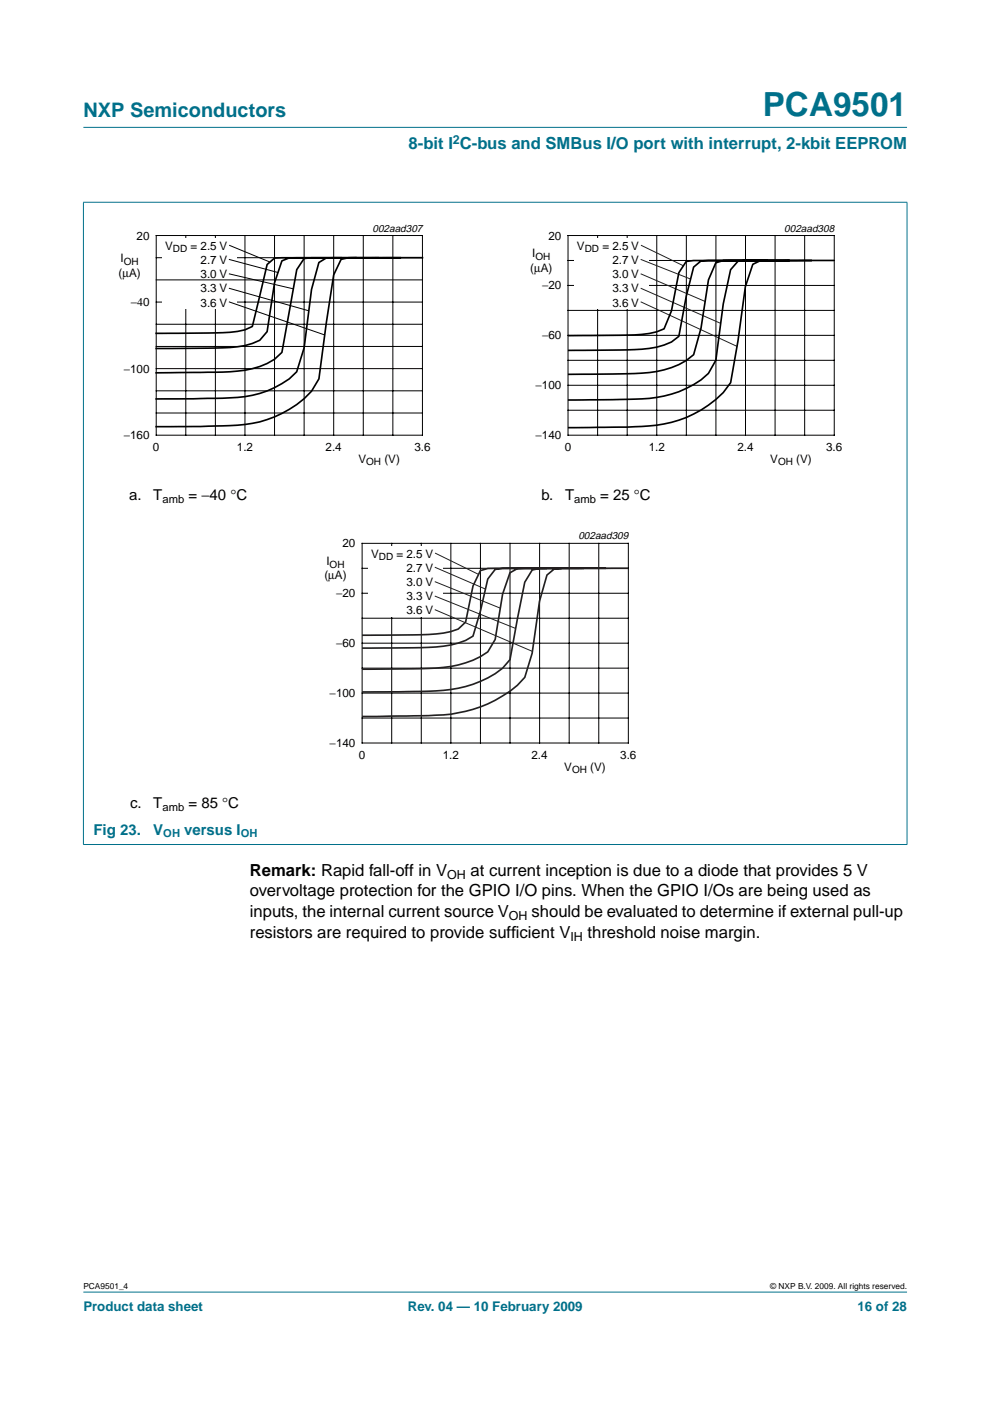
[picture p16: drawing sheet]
<svg xmlns="http://www.w3.org/2000/svg" width="210mm" height="297mm" viewBox="0 0 210 297" stroke-linecap="round" stroke-linejoin="round" font-family="sans-serif">
<defs><g id="words">
<text font-size="7.1" fill="#00708a" x="161.7" y="24.7">PCA9501</text>
<text font-size="4.2" fill="#00708a" x="17.7" y="24.9">NXP Semiconductors</text>
<text font-size="3.5" fill="#00708a" x="86.6" y="31.6">8-bit I C-bus and SMBus I/O port with interrupt, 2-kbit EEPROM</text>
<g font-size="3.5">
<text x="53" y="185.6">Remark: Rapid fall-off in V</text>
<text x="99.8" y="185.6">at current inception is due to a diode that provides 5 V</text>
<text x="53" y="190">overvoltage protection for the GPIO I/O pins. When the GPIO I/Os are being used as</text>
<text x="53" y="194.5">inputs, the internal current source V</text>
<text x="112.7" y="194.5">should be evaluated to determine if external pull-up</text>
<text x="53" y="198.9">resistors are required to provide suff</text>
<text x="108.4" y="198.9">icient V</text>
<text x="124.6" y="198.9">threshold noise margin.</text>
</g>
<g font-size="3.2">
<text x="27.4" y="106">a.</text>
<text x="32.5" y="106">T</text>
<text x="40" y="106">= −40 °C</text>
<text x="114.8" y="106">b.</text>
<text x="119.8" y="106">T</text>
<text x="127.3" y="106">= 25 °C</text>
<text x="27.6" y="171.3">c.</text>
<text x="32.5" y="171.3">T</text>
<text x="40" y="171.3">= 85 °C</text>
</g>
<g font-size="3.2" fill="#00708a">
<text x="19.8" y="176.9">Fig 23.</text>
<text x="32.5" y="176.9">V</text>
<text x="39.1" y="176.9">versus I</text>
</g>
<g font-size="2.8" fill="#00708a">
<text x="17.7" y="278">Product data sheet</text>
<text x="86.5" y="278">Rev. 04 — 10 February 2009</text>
<text x="181.8" y="278">16 of 28</text>
</g>
<text font-size="2.6" fill="#00708a" x="96" y="30.5">2</text>
<g font-size="2.6">
<text x="94.8" y="186.3">OH</text>
<text x="107.9" y="195.1">OH</text>
<text x="120.9" y="199.5">IH</text>
</g>
<g font-size="2.5">
<text x="29" y="50.8">20</text>
<text x="35" y="53">V</text>
<text x="40.4" y="53">= 2.5 V</text>
<text x="116.3" y="50.8">20</text>
<text x="122.3" y="53">V</text>
<text x="127.7" y="53">= 2.5 V</text>
<text x="25.1" y="58.6">(µA)</text>
<text x="25.5" y="55.6">I</text>
<text x="42.5" y="56">2.7 V</text>
<text x="42.5" y="59">3.0 V</text>
<text x="112.4" y="57.6">(µA)</text>
<text x="112.9" y="54.6">I</text>
<text x="129.8" y="56">2.7 V</text>
<text x="129.8" y="59">3.0 V</text>
<text x="27.7" y="64.9">−40</text>
<text x="42.5" y="62">3.3 V</text>
<text x="42.5" y="65">3.6 V</text>
<text x="114.9" y="61.4">−20</text>
<text x="129.8" y="62">3.3 V</text>
<text x="129.8" y="65">3.6 V</text>
<text x="114.9" y="71.9">−60</text>
<text x="26.2" y="79">−100</text>
<text x="113.5" y="82.5">−100</text>
<text x="26.2" y="93.1">−160</text>
<text x="32.4" y="95.7">0</text>
<text x="50.2" y="95.7">1.2</text>
<text x="69" y="95.7">2.4</text>
<text x="87.9" y="95.7">3.6</text>
<text x="113.5" y="93.1">−140</text>
<text x="119.7" y="95.7">0</text>
<text x="137.5" y="95.7">1.2</text>
<text x="156.3" y="95.7">2.4</text>
<text x="175.2" y="95.7">3.6</text>
<text x="76" y="98.2">V</text>
<text x="81.5" y="98.2">(V)</text>
<text x="163.3" y="98.2">V</text>
<text x="168.8" y="98.2">(V)</text>
<text x="69.2" y="119.8">I</text>
<text x="72.6" y="116">20</text>
<text x="78.7" y="118.3">V</text>
<text x="84.1" y="118.3">= 2.5 V</text>
<text x="68.8" y="122.8">(µA)</text>
<text x="86.2" y="121.3">2.7 V</text>
<text x="86.2" y="124.3">3.0 V</text>
<text x="71.3" y="126.6">−20</text>
<text x="86.2" y="127.3">3.3 V</text>
<text x="86.2" y="130.3">3.6 V</text>
<text x="71.3" y="137.2">−60</text>
<text x="69.9" y="147.8">−100</text>
<text x="69.9" y="158.4">−140</text>
<text x="76.1" y="160.9">0</text>
<text x="93.9" y="160.9">1.2</text>
<text x="112.7" y="160.9">2.4</text>
<text x="131.5" y="160.9">3.6</text>
<text x="119.7" y="163.5">V</text>
<text x="125.2" y="163.5">(V)</text>
</g>
<g font-size="2.4">
<text x="34.4" y="106.6">amb</text>
<text x="121.8" y="106.6">amb</text>
<text x="34.4" y="171.9">amb</text>
</g>
<g font-size="2.4" fill="#00708a">
<text x="34.6" y="177.5">OH</text>
<text x="51" y="177.5">OH</text>
</g>
<g font-size="2.2">
<text x="79" y="49.1">002aad307</text>
<text x="166.3" y="49.1">002aad308</text>
<text x="122.6" y="114.4">002aad309</text>
</g>
<g font-size="2.1">
<text x="36.7" y="53.5">DD</text>
<text x="124" y="53.5">DD</text>
<text x="26.2" y="56.1">OH</text>
<text x="113.5" y="55.1">OH</text>
<text x="77.6" y="98.7">OH</text>
<text x="165" y="98.7">OH</text>
<text x="80.3" y="118.8">DD</text>
<text x="69.9" y="120.3">OH</text>
<text x="121.3" y="164">OH</text>
</g>
<g font-size="1.8">
<text x="17.7" y="273.4">PCA9501_4</text>
<text x="163.3" y="273.4">© NXP B.V. 2009. All rights reserved.</text>
</g>
</g></defs>
<g fill="#00708a" stroke="#00708a" stroke-width=".21">
<path d="M17.7 273.9h174.6z"/>
<path d="M17.7 27h174.6z"/>
<path d="M17.7 42.9v136.1z"/>
<path d="M192.3 42.9v136.1z"/>
<path d="M17.6 42.9h174.8z"/>
<path d="M17.6 179.1h174.8z"/>
</g>
<path d="M20.4 47.1h81.9v52.2h-81.9z" fill="none" stroke="#fff" stroke-width=".21"/>
<g fill="none" stroke="#000" stroke-width=".21">
<path d="M33.1 49.9h56.5v42.4h-56.5zM33.1 54.6h56.5M39.4 49.9v42.4M45.7 49.9v42.4M51.9 49.9v42.4M58.2 49.9v42.4M64.5 49.9v42.4M70.8 49.9v42.4M77 49.9v42.4M83.3 49.9v42.4M33.1 78.2h56.5M33.1 73.5h56.5"/>
<path d="M33.1 68.8h56.5M33.1 64h56.5M33.1 87.6h56.5M33.1 82.9h56.5"/>
</g>
<path d="M34.4 50.4h15.8v15.1h-15.8z" fill="#fff"/>
<g fill="none" stroke="#000" stroke-width=".21">
<path d="M33.1 59.3h56.5M48.5 55l10.5 2.8M48.5 58.1l13.6 3.1M48.6 52l8.7 3.6M120.4 49.9h56.5v42.4h-56.5zM120.4 55.2h56.5M126.7 49.9v42.4M133 49.9v42.4M139.2 49.9v42.4M145.5 49.9v42.4M151.8 49.9v42.4M158.1 49.9v42.4"/>
<path d="M164.3 49.9v42.4M170.6 49.9v42.4M48.5 61.1l17 4.8M48.5 64l20.3 7M120.4 76.4h56.5M120.4 71.1h56.5M120.4 65.8h56.5M120.4 60.5h56.5M120.4 87h56.5M120.4 81.7h56.5"/>
</g>
<path d="M72.3 54.6l-14.1 .1-1.6 1.4-3.1 13.1a15.6 15.6 0 0 1-7.8 1.4l-12.6 .1M75.5 54.6l-14.2 .1-1.5 .6-1.6 4.7-1.6 10.3-1.5 1.8a21.2 21.2 0 0 1-9.4 1.7l-12.6 .1M80.2 54.6h-14.2l-1.5 .2-1.6 2.4-3.1 17.5a12.7 12.7 0 0 1-7.9 3.8 122 122 0 0 1-14.1 .5h-4.7M84.9 54.6l-15.7 .1-1.6 1-1.5 5.7-1.6 12.3-1.6 5.1a19 19 0 0 1-11 5.3l-4.7 .3-14.1 .2M89.6 54.6h-15.7l-1.6 .4-1.6 3.3-1.5 10.2-1.6 11.8a15.9 15.9 0 0 1-7.8 7.4 27.1 27.1 0 0 1-12.6 2.6l-14.1 .2" fill="none" stroke="#000" stroke-width=".35"/>
<path d="M107.7 47.1h81.9v52.2h-81.9z" fill="none" stroke="#fff" stroke-width=".21"/>
<path d="M121.7 50.4h15.8v15.1h-15.8z" fill="#fff"/>
<path d="M135.8 55l10.6 4.2M135.8 58.1l13.7 5.8M135.9 52l9 4.3M135.8 61.1l17 7.5M135.8 64l20.5 9.5" fill="none" stroke="#231f20" stroke-width=".21"/>
<path d="M161.2 55.2l-4.7 .2-1.6 1.8-1.6 7.3-1.5 11.9-1.6 2.8a21.2 21.2 0 0 1-14.1 5.4l-15.7 .2M162.7 55.2h-15.6l-1.6 .2-1.6 2.4-1.5 8.1-1.6 3.8a17.5 17.5 0 0 1-7.8 1.4l-12.6 .1M167.4 55.2l-14.1 .1-1.5 .4-1.6 3.6-1.6 10.3-1.5 5.6a17.4 17.4 0 0 1-11 3.9l-15.7 .3M172.2 55.2l-23.6 .1-1.5 1.3-1.6 6.2-1.6 8.5a12.2 12.2 0 0 1-7.8 2.7l-15.7 .3M176.9 55.2l-15.7 .1-1.6 .7-1.6 4.8-1.5 11.5-1.6 8.8a19.3 19.3 0 0 1-7.8 6.7 28.1 28.1 0 0 1-12.6 2.7l-14.1 .2" fill="none" stroke="#000" stroke-width=".35"/>
<path d="M64.1 112.4h81.8v52.2h-81.8z" fill="none" stroke="#fff" stroke-width=".21"/>
<g fill="none" stroke="#000" stroke-width=".21">
<path d="M76.8 115.2h56.4v42.3h-56.4zM83 115.2v42.3M89.3 115.2v42.3M95.6 115.2v42.3M101.9 115.2v42.3M108.1 115.2v42.3M114.4 115.2v42.3M120.7 115.2v42.3M127 115.2v42.3M76.8 136.4h56.4M76.8 131.1h56.4M76.8 125.8h56.4"/>
<path d="M76.8 120.5h56.4M76.8 152.2h56.4M76.8 146.9h56.4M76.8 141.7h56.4"/>
</g>
<path d="M78.1 115.7h15.7v15h-15.7z" fill="#fff"/>
<path d="M116 120.5h-12.6l-1.5 .5-1.6 3.2-1.6 7.7-1.5 1.5a30.3 30.3 0 0 1-11 1.2l-9.4 .1M119.1 120.5h-12.5l-1.6 .2-1.6 2.1-1.5 6.8-1.6 5.3a18 18 0 0 1-9.4 2.4l-14.1 .1M123.8 120.5l-14.1 .1-1.6 .8-1.5 4.6-1.6 9.6-1.6 2.6a22 22 0 0 1-12.5 3.5l-14.1 .2M123.8 120.5h-9.4l-1.6 .4-1.5 2.5-3.2 16.5a15.2 15.2 0 0 1-7.8 5.2 38.5 38.5 0 0 1-12.6 1.5l-10.9 .1M123.8 120.5h4.7M133.2 120.5l-15.7 .1-1.5 1.3-1.6 5.5-1.6 11.1-1.5 5.1a24.4 24.4 0 0 1-14.1 7.5l-1.6 .3-4.7 .3-14.1 .2" fill="none" stroke="#231f20" stroke-width=".35"/>
<path d="M92.2 117.3l9.3 4.5M92.2 120.3l10.7 4.6M92.2 123.3l13.9 5.7M92.2 126.4l17.2 6.9M92.2 129.3l20.7 8.8" fill="none" stroke="#231f20" stroke-width=".21"/>
<use href="#words"/>
</svg>
